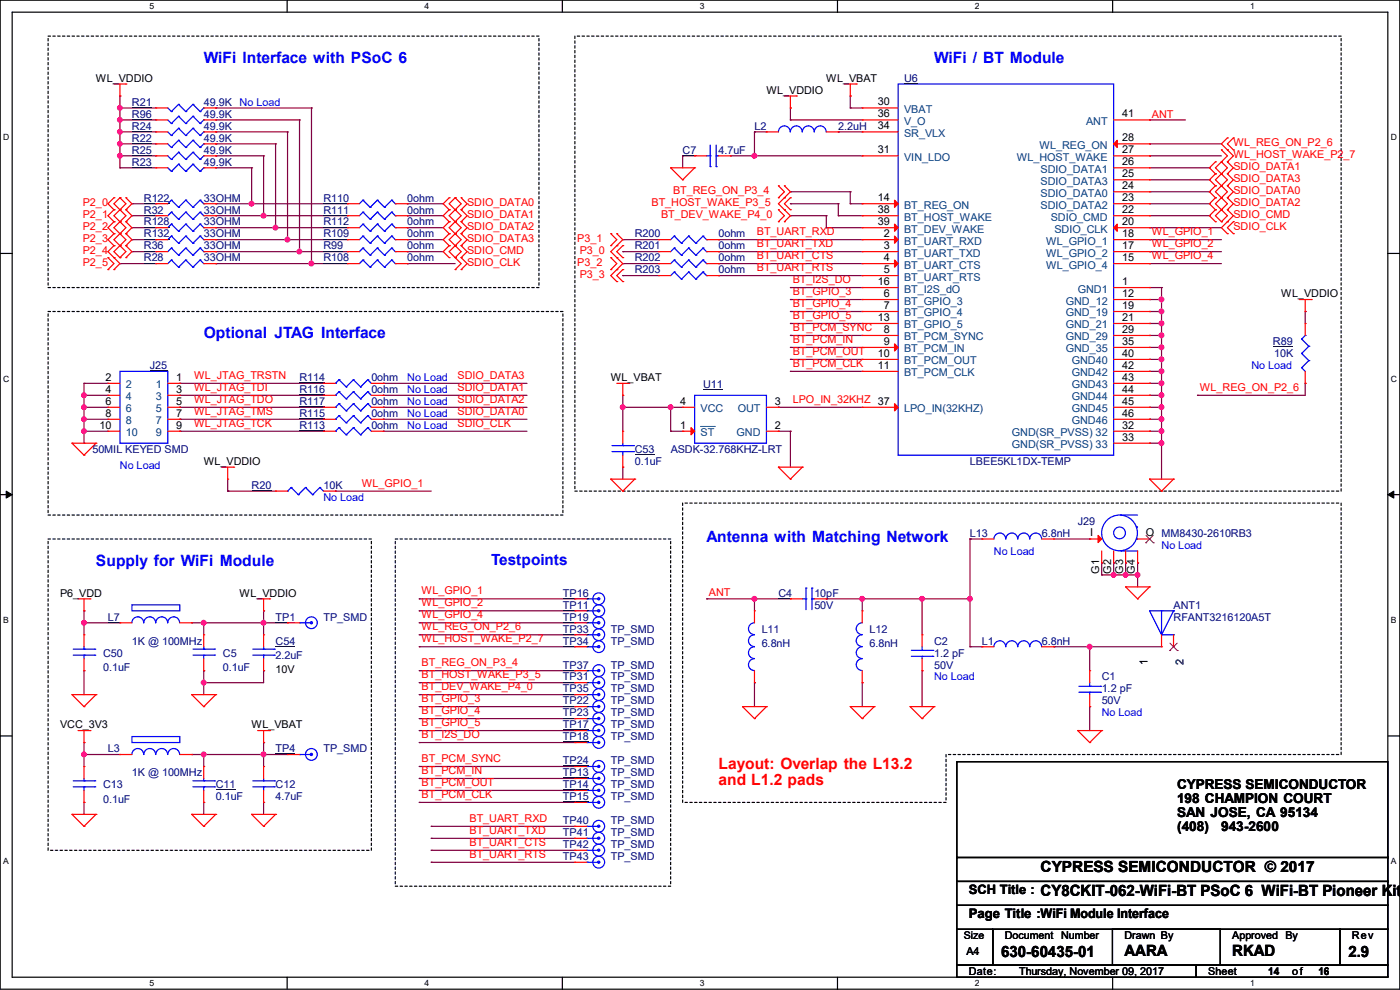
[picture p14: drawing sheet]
<svg xmlns="http://www.w3.org/2000/svg" width="297mm" height="210mm" viewBox="0 0 297 210" stroke-linecap="round" stroke-linejoin="round" font-family="sans-serif">
<defs><g id="words">
<g font-size="3.3" fill="#00f">
<text x="43.2" y="13.3">WiFi Interface with PSoC 6</text>
<text x="198.2" y="13.3">WiFi / BT Module</text>
<text x="43.2" y="71.7">Optional JTAG Interface</text>
<text x="20.4" y="120">Supply for WiFi Module</text>
<text x="104.2" y="119.9">Testpoints</text>
<text x="149.9" y="114.9">Antenna with Matching Network</text>
</g>
<g font-size="3.3" fill="#f00">
<text x="152.4" y="163.2">Layout: Overlap the L13.2</text>
<text x="152.4" y="166.6">and L1.2 pads</text>
</g>
<g font-size="3.3">
<text x="220.8" y="184.9">CYPRESS SEMICONDUCTOR © 2017</text>
<text x="220.8" y="190.1">CY8CKIT-062-WiFi-BT PSoC 6 WiFi-BT Pioneer Kit</text>
<text x="212.4" y="203">630-60435-01</text>
<text x="238.5" y="202.8">AARA</text>
<text x="261.4" y="202.8">RKAD</text>
<text x="286.1" y="203">2.9</text>
</g>
<g font-size="2.9">
<text x="249.7" y="167.3">CYPRESS SEMICONDUCTOR</text>
<text x="249.7" y="170.3">198 CHAMPION COURT</text>
<text x="249.7" y="173.2">SAN JOSE, CA 95134</text>
<text x="249.7" y="176.2">(408)</text>
<text x="259.1" y="176.2">943-2600</text>
</g>
<g font-size="2.8">
<text x="205.5" y="189.6">SCH Title :</text>
<text x="205.5" y="194.7">Page Title :WiFi Module Interface</text>
</g>
<g font-size="2.3">
<text x="20.4" y="17.4">WL_VDDIO</text>
<text x="175.3" y="17.4">WL_VBAT</text>
<text x="162.6" y="19.9">WL_VDDIO</text>
<text x="186.2" y="22.4">30</text>
<text x="186.2" y="27.4">34</text>
<text x="186.2" y="24.9">36</text>
<text x="238" y="30">28</text>
<text x="238" y="24.9">41</text>
<text x="186.2" y="32.5">31</text>
<text x="238" y="32.5">27</text>
<text x="238" y="35.1">26</text>
<text x="238" y="37.6">25</text>
<text x="238" y="40.1">24</text>
<text x="186.2" y="42.7">14</text>
<text x="186.2" y="47.8">39</text>
<text x="186.2" y="45.2">38</text>
<text x="238" y="42.7">23</text>
<text x="238" y="45.2">22</text>
<text x="238" y="47.8">20</text>
<text x="187.5" y="52.8">3</text>
<text x="187.5" y="50.3">2</text>
<text x="238" y="52.8">17</text>
<text x="238" y="50.3">18</text>
<text x="187.5" y="55.4">4</text>
<text x="187.5" y="57.9">5</text>
<text x="238" y="55.4">15</text>
<text x="186.2" y="60.5">16</text>
<text x="187.5" y="63">6</text>
<text x="187.5" y="65.5">7</text>
<text x="238" y="60.5">1</text>
<text x="238" y="63">12</text>
<text x="238" y="65.5">19</text>
<text x="271.8" y="63.1">WL_VDDIO</text>
<text x="186.2" y="68.1">13</text>
<text x="187.5" y="70.6">8</text>
<text x="238" y="70.6">29</text>
<text x="238" y="68.1">21</text>
<text x="186.2" y="75.7">10</text>
<text x="187.5" y="73.2">9</text>
<text x="238" y="75.7">40</text>
<text x="238" y="73.2">35</text>
<text x="22.4" y="80.8">2</text>
<text x="22.4" y="83.3">4</text>
<text x="37.4" y="80.8">1</text>
<text x="37.4" y="83.3">3</text>
<text x="129.6" y="80.9">WL_VBAT</text>
<text x="186.2" y="78.2">11</text>
<text x="238" y="83.3">44</text>
<text x="238" y="80.8">43</text>
<text x="238" y="78.2">42</text>
<text x="22.4" y="85.9">6</text>
<text x="22.4" y="88.4">8</text>
<text x="37.4" y="85.9">5</text>
<text x="37.4" y="88.4">7</text>
<text x="144.3" y="85.9">4</text>
<text x="164.4" y="85.9">3</text>
<text x="238" y="85.9">45</text>
<text x="238" y="88.4">46</text>
<text x="21.1" y="90.9">10</text>
<text x="37.4" y="90.9">9</text>
<text x="144.3" y="90.9">1</text>
<text x="164.4" y="90.9">2</text>
<text x="238" y="90.9">32</text>
<text x="238" y="93.5">33</text>
<text x="43.2" y="98.6">WL_VDDIO</text>
<text x="231.3" y="113.8">I</text>
<text x="243.1" y="113.8">O MM8430-2610RB3</text>
<text x="233.2" y="121.7" transform="rotate(-90 233.2 121.7)">G1</text>
<text x="235.7" y="121.7" transform="rotate(-90 235.7 121.7)">G2</text>
<text x="238.3" y="121.7" transform="rotate(-90 238.3 121.7)">G3</text>
<text x="240.8" y="121.7" transform="rotate(-90 240.8 121.7)">G4</text>
<text x="12.7" y="126.6">P6_VDD</text>
<text x="50.8" y="126.6">WL_VDDIO</text>
<text x="58.5" y="142.8">10V</text>
<text x="251.1" y="141" transform="rotate(-90 251.1 141)">2</text>
<text x="12.7" y="154.5">VCC_3V3</text>
<text x="53.4" y="154.5">WL_VBAT</text>
<text x="205" y="202.5">A4</text>
<text x="213.1" y="199.2">Document</text>
<text x="225.1" y="199.2">Number</text>
<text x="238.5" y="199.2">Drawn By</text>
<text x="261.4" y="199.2">Approved By</text>
<text x="286.8" y="199.2">Rev</text>
<text x="205.5" y="206.8">Date:</text>
<text x="216.2" y="206.8">Thursday, November 09, 2017</text>
<text x="256.3" y="206.8">Sheet</text>
<text x="269" y="206.9">14</text>
<text x="274.1" y="206.8">of</text>
<text x="279.7" y="206.9">16</text>
</g>
<g font-size="2.3" fill="#000080">
<text x="191.8" y="17.4">U6</text>
<text x="28" y="22.4">R21</text>
<text x="43.2" y="22.4">49.9K</text>
<text x="28" y="25">R96</text>
<text x="28" y="27.5">R24</text>
<text x="43.2" y="25">49.9K</text>
<text x="43.2" y="27.5">49.9K</text>
<text x="160.1" y="27.5">L2</text>
<text x="177.8" y="27.5">2.2uH</text>
<text x="28" y="32.6">R25</text>
<text x="28" y="35.1">R23</text>
<text x="28" y="30.1">R22</text>
<text x="43.2" y="32.6">49.9K</text>
<text x="43.2" y="35.1">49.9K</text>
<text x="43.2" y="30.1">49.9K</text>
<text x="144.8" y="32.6">C7</text>
<text x="152.4" y="32.6">4.7uF</text>
<text x="30.5" y="47.8">R128</text>
<text x="30.5" y="45.3">R32</text>
<text x="30.5" y="42.8">R122</text>
<text x="43.2" y="47.8">33OHM</text>
<text x="43.2" y="45.3">33OHM</text>
<text x="43.2" y="42.8">33OHM</text>
<text x="68.6" y="42.8">R110</text>
<text x="68.6" y="45.3">R111</text>
<text x="68.6" y="47.8">R112</text>
<text x="86.4" y="42.8">0ohm</text>
<text x="86.4" y="45.3">0ohm</text>
<text x="86.4" y="47.8">0ohm</text>
<text x="30.5" y="52.9">R36</text>
<text x="30.5" y="50.4">R132</text>
<text x="43.2" y="52.9">33OHM</text>
<text x="43.2" y="50.4">33OHM</text>
<text x="68.6" y="50.4">R109</text>
<text x="68.6" y="52.9">R99</text>
<text x="86.4" y="50.4">0ohm</text>
<text x="86.4" y="52.9">0ohm</text>
<text x="134.7" y="50.4">R200</text>
<text x="134.7" y="52.9">R201</text>
<text x="152.4" y="50.4">0ohm</text>
<text x="152.4" y="52.9">0ohm</text>
<text x="30.5" y="55.5">R28</text>
<text x="43.2" y="55.5">33OHM</text>
<text x="68.6" y="55.5">R108</text>
<text x="86.4" y="55.5">0ohm</text>
<text x="134.7" y="55.5">R202</text>
<text x="134.7" y="58">R203</text>
<text x="152.4" y="55.5">0ohm</text>
<text x="152.4" y="58">0ohm</text>
<text x="270" y="73.2">R89</text>
<text x="270.3" y="75.8">10K</text>
<text x="31.8" y="78.3">J25</text>
<text x="63.5" y="83.4">R116</text>
<text x="63.5" y="80.9">R114</text>
<text x="78.8" y="83.4">0ohm</text>
<text x="78.8" y="80.9">0ohm</text>
<text x="149.1" y="82.4">U11</text>
<text x="63.5" y="85.9">R117</text>
<text x="63.5" y="88.5">R115</text>
<text x="78.8" y="85.9">0ohm</text>
<text x="78.8" y="88.5">0ohm</text>
<text x="63.5" y="91">R113</text>
<text x="78.8" y="91">0ohm</text>
<text x="19.6" y="96.1">50MIL KEYED SMD</text>
<text x="134.7" y="96.1">C53</text>
<text x="134.7" y="98.6">0.1uF</text>
<text x="142.3" y="96.1">ASDK-32.768KHZ-LRT</text>
<text x="205.8" y="98.6">LBEE5KL1DX-TEMP</text>
<text x="53.4" y="103.7">R20</text>
<text x="68.6" y="103.7">10K</text>
<text x="205.8" y="113.9">L13</text>
<text x="221" y="113.9">6.8nH</text>
<text x="228.6" y="111.3">J29</text>
<text x="22.9" y="131.7">L7</text>
<text x="58.5" y="131.7">TP1</text>
<text x="68.6" y="131.7">TP_SMD</text>
<text x="119.4" y="129.1">TP11</text>
<text x="119.4" y="131.7">TP19</text>
<text x="119.4" y="126.6">TP16</text>
<text x="165.1" y="126.6">C4</text>
<text x="172.8" y="126.6">10pF</text>
<text x="172.8" y="129.1">50V</text>
<text x="249" y="129.1">ANT1</text>
<text x="249" y="131.7">RFANT3216120A5T</text>
<text x="28" y="136.7">1K @ 100MHz</text>
<text x="58.5" y="136.7">C54</text>
<text x="119.4" y="134.2">TP33</text>
<text x="119.4" y="136.7">TP34</text>
<text x="129.6" y="134.2">TP_SMD</text>
<text x="129.6" y="136.7">TP_SMD</text>
<text x="161.6" y="134.2">L11</text>
<text x="161.6" y="137.2">6.8nH</text>
<text x="184.4" y="134.2">L12</text>
<text x="184.4" y="137.2">6.8nH</text>
<text x="198.2" y="136.7">C2</text>
<text x="208.3" y="136.7">L1</text>
<text x="221" y="136.7">6.8nH</text>
<text x="21.9" y="139.3">C50</text>
<text x="21.9" y="142.3">0.1uF</text>
<text x="47.3" y="139.3">C5</text>
<text x="47.3" y="142.3">0.1uF</text>
<text x="58.5" y="139.8">2.2uF</text>
<text x="119.4" y="141.8">TP37</text>
<text x="129.6" y="141.8">TP_SMD</text>
<text x="198.2" y="139.3">1.2 pF</text>
<text x="198.2" y="141.8">50V</text>
<text x="119.4" y="149.4">TP22</text>
<text x="119.4" y="144.4">TP31</text>
<text x="119.4" y="146.9">TP35</text>
<text x="129.6" y="149.4">TP_SMD</text>
<text x="129.6" y="144.4">TP_SMD</text>
<text x="129.6" y="146.9">TP_SMD</text>
<text x="233.7" y="144.4">C1</text>
<text x="233.7" y="146.9">1.2 pF</text>
<text x="233.7" y="149.4">50V</text>
<text x="119.4" y="152">TP23</text>
<text x="119.4" y="154.5">TP17</text>
<text x="129.6" y="152">TP_SMD</text>
<text x="129.6" y="154.5">TP_SMD</text>
<text x="22.9" y="159.6">L3</text>
<text x="58.5" y="159.6">TP4</text>
<text x="68.6" y="159.6">TP_SMD</text>
<text x="119.4" y="157.1">TP18</text>
<text x="129.6" y="157.1">TP_SMD</text>
<text x="21.9" y="167.2">C13</text>
<text x="28" y="164.7">1K @ 100MHz</text>
<text x="45.8" y="167.2">C11</text>
<text x="58.5" y="167.2">C12</text>
<text x="119.4" y="162.1">TP24</text>
<text x="119.4" y="164.7">TP13</text>
<text x="119.4" y="167.2">TP14</text>
<text x="129.6" y="162.1">TP_SMD</text>
<text x="129.6" y="164.7">TP_SMD</text>
<text x="129.6" y="167.2">TP_SMD</text>
<text x="21.9" y="170.3">0.1uF</text>
<text x="45.8" y="169.8">0.1uF</text>
<text x="58.5" y="169.8">4.7uF</text>
<text x="119.4" y="169.8">TP15</text>
<text x="129.6" y="169.8">TP_SMD</text>
<text x="119.4" y="174.8">TP40</text>
<text x="119.4" y="177.4">TP41</text>
<text x="119.4" y="179.9">TP42</text>
<text x="129.6" y="174.8">TP_SMD</text>
<text x="129.6" y="177.4">TP_SMD</text>
<text x="129.6" y="179.9">TP_SMD</text>
<text x="119.4" y="182.5">TP43</text>
<text x="129.6" y="182.5">TP_SMD</text>
</g>
<g font-size="2.3" fill="#00f">
<text x="50.8" y="22.4">No Load</text>
<text x="86.4" y="83.4">No Load</text>
<text x="86.4" y="80.9">No Load</text>
<text x="265.5" y="78.3">No Load</text>
<text x="86.4" y="85.9">No Load</text>
<text x="86.4" y="88.5">No Load</text>
<text x="86.4" y="91">No Load</text>
<text x="25.4" y="99.4">No Load</text>
<text x="68.6" y="106.3">No Load</text>
<text x="210.9" y="117.7">No Load</text>
<text x="246.4" y="116.4">No Load</text>
<text x="198.2" y="144.4">No Load</text>
<text x="233.7" y="152">No Load</text>
</g>
<g font-size="2.3" fill="#004080">
<text x="191.8" y="24">VBAT</text>
<text x="191.8" y="29">SR_VLX</text>
<text x="191.8" y="26.5">V_O</text>
<text x="230.4" y="26.5">ANT</text>
<text x="191.8" y="34.1">VIN_LDO</text>
<text x="215.7" y="34.1">WL_HOST_WAKE</text>
<text x="220.5" y="31.6">WL_REG_ON</text>
<text x="220.8" y="36.7">SDIO_DATA1</text>
<text x="220.8" y="39.2">SDIO_DATA3</text>
<text x="220.8" y="41.7">SDIO_DATA0</text>
<text x="191.8" y="44.3">BT_REG_ON</text>
<text x="191.8" y="46.8">BT_HOST_WAKE</text>
<text x="220.8" y="44.3">SDIO_DATA2</text>
<text x="222.9" y="46.8">SDIO_CMD</text>
<text x="191.8" y="51.9">BT_UART_RXD</text>
<text x="191.8" y="49.4">BT_DEV_WAKE</text>
<text x="221.9" y="51.9">WL_GPIO_1</text>
<text x="223.7" y="49.4">SDIO_CLK</text>
<text x="191.8" y="54.4">BT_UART_TXD</text>
<text x="191.8" y="57">BT_UART_CTS</text>
<text x="191.8" y="59.5">BT_UART_RTS</text>
<text x="221.9" y="57">WL_GPIO_4</text>
<text x="221.9" y="54.4">WL_GPIO_2</text>
<text x="191.8" y="64.6">BT_GPIO_3</text>
<text x="191.8" y="62.1">BT_I2S_dO</text>
<text x="226.1" y="64.6">GND_12</text>
<text x="228.6" y="62.1">GND1</text>
<text x="191.8" y="69.7">BT_GPIO_5</text>
<text x="191.8" y="67.1">BT_GPIO_4</text>
<text x="226.1" y="67.1">GND_19</text>
<text x="226.1" y="69.7">GND_21</text>
<text x="191.8" y="72.2">BT_PCM_SYNC</text>
<text x="191.8" y="74.8">BT_PCM_IN</text>
<text x="191.8" y="77.3">BT_PCM_OUT</text>
<text x="226.1" y="72.2">GND_29</text>
<text x="226.1" y="74.8">GND_35</text>
<text x="227.4" y="77.3">GND40</text>
<text x="26.7" y="82.4">2</text>
<text x="33.1" y="82.4">1</text>
<text x="191.8" y="79.8">BT_PCM_CLK</text>
<text x="227.4" y="82.4">GND43</text>
<text x="227.4" y="79.8">GND42</text>
<text x="26.7" y="84.9">4</text>
<text x="26.7" y="87.5">6</text>
<text x="33.1" y="84.9">3</text>
<text x="33.1" y="87.5">5</text>
<text x="148.6" y="87.5">VCC</text>
<text x="156.5" y="87.5">OUT</text>
<text x="191.8" y="87.5">LPO_IN(32KHZ)</text>
<text x="227.4" y="87.5">GND45</text>
<text x="227.4" y="84.9">GND44</text>
<text x="26.7" y="90">8</text>
<text x="26.7" y="92.5">10</text>
<text x="33.1" y="90">7</text>
<text x="33.1" y="92.5">9</text>
<text x="148.6" y="92.5">ST</text>
<text x="156.3" y="92.5">GND</text>
<text x="214.7" y="92.5">GND(SR_PVSS) 32</text>
<text x="214.7" y="95.1">GND(SR_PVSS) 33</text>
<text x="227.4" y="90">GND46</text>
<text x="243.5" y="141" transform="rotate(-90 243.5 141)">1</text>
</g>
<g font-size="2.3" fill="#f00">
<text x="244.4" y="24.9">ANT</text>
<text x="261.7" y="31.1">WL_REG_ON_P2_6</text>
<text x="261.7" y="33.6">WL_HOST_WAKE_P2_7</text>
<text x="142.8" y="41.2">BT_REG_ON_P3_4</text>
<text x="261.7" y="36.2">SDIO_DATA1</text>
<text x="261.7" y="38.7">SDIO_DATA3</text>
<text x="261.7" y="41.2">SDIO_DATA0</text>
<text x="17.6" y="43.8">P2_0</text>
<text x="17.6" y="46.3">P2_1</text>
<text x="99.1" y="46.3">SDIO_DATA1</text>
<text x="99.1" y="43.8">SDIO_DATA0</text>
<text x="138.2" y="43.8">BT_HOST_WAKE_P3_5</text>
<text x="140.3" y="46.3">BT_DEV_WAKE_P4_0</text>
<text x="261.7" y="43.8">SDIO_DATA2</text>
<text x="261.7" y="46.3">SDIO_CMD</text>
<text x="17.6" y="53.9">P2_4</text>
<text x="17.6" y="48.9">P2_2</text>
<text x="17.6" y="51.4">P2_3</text>
<text x="99.1" y="51.4">SDIO_DATA3</text>
<text x="99.1" y="48.9">SDIO_DATA2</text>
<text x="99.1" y="53.9">SDIO_CMD</text>
<text x="122.5" y="51.4">P3_1</text>
<text x="123" y="53.9">P3_0</text>
<text x="160.6" y="49.9">BT_UART_RXD</text>
<text x="160.6" y="52.5">BT_UART_TXD</text>
<text x="244.4" y="49.9">WL_GPIO_1</text>
<text x="244.4" y="52.5">WL_GPIO_2</text>
<text x="261.7" y="48.9">SDIO_CLK</text>
<text x="17.6" y="56.5">P2_5</text>
<text x="99.1" y="56.5">SDIO_CLK</text>
<text x="122.5" y="56.5">P3_2</text>
<text x="123" y="59">P3_3</text>
<text x="160.6" y="55">BT_UART_CTS</text>
<text x="160.6" y="57.5">BT_UART_RTS</text>
<text x="244.4" y="55">WL_GPIO_4</text>
<text x="168.2" y="62.6">BT_GPIO_3</text>
<text x="168.2" y="65.2">BT_GPIO_4</text>
<text x="168.2" y="60.1">BT_I2S_DO</text>
<text x="168.2" y="67.7">BT_GPIO_5</text>
<text x="168.2" y="70.2">BT_PCM_SYNC</text>
<text x="168.2" y="72.8">BT_PCM_IN</text>
<text x="168.2" y="75.3">BT_PCM_OUT</text>
<text x="168.2" y="77.9">BT_PCM_CLK</text>
<text x="41.2" y="80.4">WL_JTAG_TRSTN</text>
<text x="41.2" y="82.9">WL_JTAG_TDI</text>
<text x="97.1" y="80.4">SDIO_DATA3</text>
<text x="97.1" y="82.9">SDIO_DATA1</text>
<text x="254.6" y="82.9">WL_REG_ON_P2_6</text>
<text x="41.2" y="85.5">WL_JTAG_TDO</text>
<text x="41.2" y="88">WL_JTAG_TMS</text>
<text x="97.1" y="85.5">SDIO_DATA2</text>
<text x="97.1" y="88">SDIO_DATA0</text>
<text x="168.2" y="85.5">LPO_IN_32KHZ 37</text>
<text x="41.2" y="90.6">WL_JTAG_TCK</text>
<text x="97.1" y="90.6">SDIO_CLK</text>
<text x="76.8" y="103.3">WL_GPIO_1</text>
<text x="89.5" y="126.1">WL_GPIO_1</text>
<text x="89.5" y="128.7">WL_GPIO_2</text>
<text x="89.5" y="131.2">WL_GPIO_4</text>
<text x="150.4" y="126.5">ANT</text>
<text x="89.5" y="133.7">WL_REG_ON_P2_6</text>
<text x="89.5" y="136.3">WL_HOST_WAKE_P2_7</text>
<text x="89.5" y="141.4">BT_REG_ON_P3_4</text>
<text x="89.5" y="143.9">BT_HOST_WAKE_P3_5</text>
<text x="89.5" y="146.4">BT_DEV_WAKE_P4_0</text>
<text x="89.5" y="149">BT_GPIO_3</text>
<text x="89.5" y="151.5">BT_GPIO_4</text>
<text x="89.5" y="154">BT_GPIO_5</text>
<text x="89.5" y="156.6">BT_I2S_DO</text>
<text x="89.5" y="161.7">BT_PCM_SYNC</text>
<text x="89.5" y="164.2">BT_PCM_IN</text>
<text x="89.5" y="166.7">BT_PCM_OUT</text>
<text x="89.5" y="169.3">BT_PCM_CLK</text>
<text x="99.6" y="174.4">BT_UART_RXD</text>
<text x="99.6" y="176.9">BT_UART_TXD</text>
<text x="99.6" y="179.4">BT_UART_CTS</text>
<text x="99.6" y="182">BT_UART_RTS</text>
</g>
<text font-size="2.2" x="204.5" y="199.2">Size</text>
<g font-size="1.8">
<text x="31.7" y="1.9">5</text>
<text x="90.1" y="1.9">4</text>
<text x="148.5" y="1.9">3</text>
<text x="206.8" y="1.9">2</text>
<text x="265.2" y="1.9">1</text>
<text x=".7" y="29.8">D</text>
<text x="295.1" y="29.8">D</text>
<text x=".7" y="80.9">C</text>
<text x="295.1" y="80.9">C</text>
<text x=".7" y="132.1">B</text>
<text x="295.1" y="132.1">B</text>
<text x=".7" y="183.3">A</text>
<text x="295.1" y="183.3">A</text>
<text x="31.7" y="209.2">5</text>
<text x="90.1" y="209.2">4</text>
<text x="148.5" y="209.2">3</text>
<text x="206.8" y="209.2">2</text>
<text x="265.2" y="209.2">1</text>
</g>
</g></defs>
<path d="M0 0h297v209.8h-297zM2.6 2.6h291.8v204.7h-291.8z" fill="none" stroke="#000" stroke-width=".25"/>
<g fill="#fff">
<path d="M31.7 .3h1v2h-1z"/>
<path d="M31.7 207.6h1v1.9h-1z"/>
</g>
<path d="M60.9 0v2.6M60.9 207.3v2.5" fill="none" stroke="#000" stroke-width=".25"/>
<g fill="#fff">
<path d="M90.1 .3h1v2h-1z"/>
<path d="M90.1 207.6h1v1.9h-1z"/>
</g>
<path d="M119.3 0v2.6M119.3 207.3v2.5" fill="none" stroke="#000" stroke-width=".25"/>
<g fill="#fff">
<path d="M148.5 .3h.9v2h-.9z"/>
<path d="M148.5 207.6h.9v1.9h-.9z"/>
</g>
<path d="M177.7 0v2.6M177.7 207.3v2.5" fill="none" stroke="#000" stroke-width=".25"/>
<g fill="#fff">
<path d="M206.8 .3h1v2h-1z"/>
<path d="M206.8 207.6h1v1.9h-1z"/>
</g>
<path d="M236.1 0v2.6M236.1 207.3v2.5" fill="none" stroke="#000" stroke-width=".25"/>
<g fill="#fff">
<path d="M265.2 .3h1v2h-1z"/>
<path d="M265.2 207.6h1v1.9h-1z"/>
<path d="M.7 28.2h1.2v1.9h-1.2z"/>
<path d="M295.1 28.2h1.2v1.9h-1.2z"/>
<path d="M.7 79.3h1.2v2h-1.2z"/>
<path d="M295.1 79.3h1.2v2h-1.2z"/>
</g>
<path d="M0 53.8h2.6M294.4 53.8h2.6" fill="none" stroke="#000" stroke-width=".25"/>
<g fill="#fff">
<path d="M.7 130.5h1.2v2h-1.2z"/>
<path d="M295.1 130.5h1.1v2h-1.1z"/>
</g>
<path d="M0 104.9h2.6M294.4 104.9h2.6" fill="none" stroke="#000" stroke-width=".25"/>
<path d="M1.3 104.2l1.3 .7-1.3 .8zM294.4 104.9l1.3-.7v1.5z" fill="#000" stroke="#000" stroke-width=".21"/>
<g fill="#fff">
<path d="M.7 181.7h1.2v2h-1.2z"/>
<path d="M295.1 181.7h1.1v2h-1.1z"/>
</g>
<path d="M0 156.1h2.6M294.4 156.1h2.6M203 161.6h91.4v20.3h-91.4zM203 181.9h91.4v5.1h-91.4zM203 187h91.4v5.1h-91.4zM203 197.1h7.6v7.7h-7.6zM203 192.1h91.4v5h-91.4zM210.6 197.1h73.7v7.7h-73.7zM236 197.1h22.9v7.7h-22.9zM284.3 197.1h10.1v7.7h-10.1zM203 204.8h50.8v2.5h-50.8zM253.8 204.8h40.6v2.5h-40.6z" fill="none" stroke="#000" stroke-width=".25"/>
<path d="M10.2 7.7h104.1v53.3h-104.1zM122 7.7h162.5v96.5h-162.5zM10.2 66.1h109.2v43.2h-109.2zM10.2 114.3h68.6v66.1h-68.6zM83.9 114.3h58.4v73.7h-58.4zM144.8 106.7h139.7v53.4h-83.8v10.1h-55.9z" fill="none" stroke="#000" stroke-width=".25" stroke-dasharray=".5 .5"/>
<g fill="none" stroke="#800040" stroke-width=".25">
<path d="M25.4 22.9h.1M25.4 25.4h.1M25.4 30.5h.1M25.4 35.6h.1M25.4 28h.1M25.4 33.1h.1M25.4 20.4h.1M25.4 22.9h7.7M25.4 20.4v15.2M25.4 25.4h7.7M25.4 30.5h7.7M25.4 35.6h7.7"/>
<path d="M25.4 28h7.7M25.4 33.1h7.7M45.8 33.1h.1M45.8 28h.1M45.8 35.6h.1M45.8 30.5h.1M45.8 25.4h.1M45.8 22.9h.1M45.8 22.9h20.3M45.8 25.4h17.7M45.8 30.5h12.7M45.8 35.6h7.6"/>
<path d="M45.8 28h15.2M45.8 33.1h10.1M53.4 35.6h.1M53.4 35.6v7.6M55.9 33.1h.1M55.9 33.1v12.7M58.5 30.5h.1M58.5 30.5v17.8M61 28h.1M61 28v22.8M63.5 25.4h.1M63.5 25.4v28"/>
<path d="M66.1 22.9h.1M66.1 22.9v33M144.8 33.1h.1M144.8 33.1h2.6M144.8 33.1v2.5M155 33.1h.1M155 33.1h27.9M160.1 33.1h.1M160.1 28h.1M160.1 28h2.5M160.1 28v5.1M167.7 25.4h.1"/>
<path d="M167.7 22.9h.1M167.7 25.4h15.2M167.7 22.9v2.5M177.8 28h.1M177.8 28h5.1M180.4 22.9h.1M180.4 20.4h.1M180.4 22.9h2.5M180.4 20.4v2.5M243.9 33.1h.1M243.9 30.5h.1M243.9 25.4h.1"/>
<path d="M243.9 25.4h7.6M243.9 30.5h15.2M243.9 35.6h12.7M243.9 33.1h15.2M243.9 38.1h12.7M256.6 38.1h.1M256.6 35.6h.1M25.4 55.9h.1M25.4 55.9h7.7M28 45.8h.1M28 50.8h.1M28 43.2h.1"/>
<path d="M28 48.3h.1M28 53.4h.1M28 45.8h5.1M28 50.8h5.1M28 48.3h5.1M28 53.4h5.1M28 43.2h5.1M45.8 45.8h.1M45.8 50.8h.1M45.8 48.3h.1M45.8 53.4h.1M45.8 55.9h.1"/>
<path d="M45.8 43.2h.1M45.8 45.8h27.9M45.8 50.8h27.9M45.8 48.3h27.9M45.8 53.4h27.9M45.8 55.9h27.9M45.8 43.2h27.9M53.4 43.2h.1M55.9 45.8h.1M58.5 48.3h.1M61 50.8h.1M63.5 53.4h.1"/>
<path d="M66.1 55.9h.1M86.4 43.2h.1M86.4 45.8h.1M86.4 48.3h.1M86.4 50.8h.1M86.4 53.4h.1M86.4 55.9h.1M86.4 45.8h7.6M86.4 50.8h7.6M86.4 48.3h7.6M86.4 53.4h7.6M86.4 55.9h10.2"/>
<path d="M86.4 43.2h7.6M132.1 58.5h.1M132.1 53.4h.1M132.1 55.9h.1M132.1 50.8h.1M132.1 50.8h7.6M132.1 53.4h7.6M132.1 55.9h7.6M132.1 58.5h7.6M152.4 50.8h.1M152.4 53.4h.1M152.4 55.9h.1"/>
<path d="M152.4 58.5h.1M152.4 50.8h30.5M152.4 53.4h30.5M152.4 55.9h30.5M152.4 58.5h30.5M167.7 40.7h.1M167.7 43.2h.1M167.7 45.8h.1M167.7 45.8h7.6M167.7 43.2h10.1M167.7 40.7h12.7M175.3 45.8h.1"/>
<path d="M175.3 48.3h.1M175.3 48.3h7.6M175.3 45.8v2.5M177.8 43.2h.1M177.8 45.8h.1M177.8 45.8h5.1M177.8 43.2v2.6M180.4 40.7h.1M180.4 43.2h.1M180.4 43.2h2.5M180.4 40.7v2.5M243.9 48.3h.1"/>
<path d="M243.9 50.8h.1M243.9 53.4h.1M243.9 55.9h.1M243.9 45.8h12.7M243.9 50.8h15.2M243.9 48.3h15.2M243.9 53.4h15.2M243.9 55.9h15.2M243.9 43.2h12.7M243.9 40.7h12.7M256.6 45.8h.1M256.6 43.2h.1"/>
<path d="M256.6 40.7h.1M167.7 63.5h.1M167.7 66.1h.1M167.7 68.6h.1M167.7 61h.1M167.7 71.2h.1M167.7 73.7h.1M167.7 76.2h.1M167.7 78.8h.1M167.7 78.8h15.2M167.7 61h15.2M167.7 63.5h15.2"/>
<path d="M167.7 66.1h15.2M167.7 68.6h15.2M167.7 71.2h15.2M167.7 73.7h15.2M167.7 76.2h15.2M243.9 78.8h.1M243.9 61h.1M243.9 63.5h.1M243.9 66.1h.1M243.9 68.6h.1M243.9 71.2h.1M243.9 73.7h.1"/>
<path d="M243.9 76.2h.1M243.9 78.8h2.5M243.9 61h2.5M243.9 63.5h2.5M243.9 66.1h2.5M243.9 68.6h2.5M243.9 71.2h2.5M243.9 73.7h2.5M243.9 76.2h2.5M246.4 78.8h.1M246.4 61h.1M246.4 63.5h.1"/>
<path d="M246.4 66.1h.1M246.4 68.6h.1M246.4 71.2h.1M246.4 73.7h.1M246.4 76.2h.1M246.4 61v40.6M276.9 66.1h.1M276.9 66.1v2.5M17.8 81.3h.1M17.8 83.9h.1M17.8 86.4h.1M17.8 88.9h.1"/>
<path d="M17.8 91.5h.1M17.8 94h.1M17.8 86.4h5.1M17.8 91.5h5.1M17.8 88.9h5.1M17.8 83.9h5.1M17.8 81.3h5.1M17.8 81.3v12.7M38.1 81.3h.1M38.1 83.9h.1M38.1 86.4h.1M38.1 88.9h.1"/>
<path d="M38.1 91.5h.1M38.1 86.4h30.5M38.1 91.5h30.5M38.1 88.9h30.5M38.1 83.9h30.5M38.1 81.3h30.5M81.3 81.3h.1M81.3 83.9h.1M81.3 86.4h.1M81.3 88.9h.1M81.3 91.5h.1M81.3 86.4h30.5"/>
<path d="M81.3 91.5h30.5M81.3 88.9h30.5M81.3 83.9h30.5M81.3 81.3h30.5M132.1 86.4h.1M132.1 99.1h.1M132.1 83.9h.1M132.1 86.4h12.7M132.1 83.9v7.6M132.1 99.1v2.5M142.3 91.5h.1M142.3 86.4h.1"/>
<path d="M142.3 91.5h2.5M142.3 86.4v5.1M165.1 86.4h.1M165.1 91.5h.1M165.1 86.4h17.8M165.1 91.5h2.6M167.7 91.5h.1M167.7 91.5v7.6M243.9 94h.1M243.9 91.5h.1M243.9 88.9h.1M243.9 86.4h.1"/>
<path d="M243.9 83.9h.1M243.9 81.3h.1M243.9 86.4h2.5M243.9 94h2.5M243.9 91.5h2.5M243.9 88.9h2.5M243.9 83.9h2.5M243.9 81.3h2.5M246.4 94h.1M246.4 91.5h.1M246.4 88.9h.1M246.4 86.4h.1"/>
<path d="M246.4 83.9h.1M246.4 81.3h.1M254 83.9h.1M276.9 81.3h.1M276.9 81.3v2.6h-22.9M48.3 104.2h.1M48.3 101.6v2.6M48.3 104.2h10.2M71.2 104.2h.1M71.2 104.2h20.3M205.8 114.3h.1M205.8 114.3h2.5"/>
<path d="M205.8 114.3v22.9M223.6 114.3h7.6M231.2 114.3h.1M233.7 119.4h.1M233.7 119.4v2.6M236.3 119.4h.1M236.3 119.4v2.6M238.8 119.4h.1M238.8 119.4v2.6M241.3 119.4h.1M241.3 119.4v5.1M17.8 129.6h.1"/>
<path d="M17.8 132.1h.1M17.8 129.6v5.1M17.8 132.1h7.6M40.7 132.1h.1M40.7 132.1h20.3M43.2 132.1h.1M43.2 132.1v2.6M55.9 129.6h.1M55.9 132.1h.1M55.9 129.6v5.1M88.9 127h.1M88.9 129.6h.1"/>
<path d="M88.9 132.1h.1M88.9 134.7h.1M88.9 137.2h.1M88.9 127h33.1M88.9 129.6h33.1M88.9 132.1h33.1M88.9 134.7h33.1M88.9 137.2h33.1M149.9 127h.1M149.9 127h17.8M160.1 127h.1M160.1 127v2.6"/>
<path d="M175.3 127h.1M175.3 127h30.5M182.9 127h.1M182.9 127v2.6M195.6 127h.1M195.6 127v7.7M205.8 127h.1M205.8 137.2h.1M205.8 137.2h2.5M223.6 137.2h.1M223.6 137.2h22.8M231.2 137.2h.1"/>
<path d="M231.2 137.2v5.1M233.7 122h.1M233.7 122h7.6M236.3 122h.1M238.8 122h.1M241.3 122h.1M17.8 142.3h.1M17.8 157.5h.1M17.8 142.3v5.1M17.8 157.5v5.1M43.2 142.3h.1M43.2 144.8h.1"/>
<path d="M43.2 142.3v5.1M55.9 157.5h.1M55.9 142.3h.1M55.9 142.3v2.5h-12.7M55.9 157.5v5.1M88.9 142.3h.1M88.9 144.8h.1M88.9 147.4h.1M88.9 149.9h.1M88.9 152.4h.1M88.9 155h.1M88.9 157.5h.1"/>
<path d="M88.9 142.3h33.1M88.9 144.8h33.1M88.9 147.4h33.1M88.9 149.9h33.1M88.9 152.4h33.1M88.9 155h33.1M88.9 157.5h33.1M160.1 144.8h.1M160.1 144.8v5.1M182.9 144.8h.1M182.9 144.8v5.1M195.6 142.3h.1"/>
<path d="M195.6 142.3v7.6M231.2 149.9h.1M231.2 149.9v5.1M17.8 170.2h.1M17.8 160.1h.1M17.8 170.2v2.6M17.8 160.1h7.6M40.7 160.1h.1M40.7 160.1h20.3M43.2 160.1h.1M43.2 170.2h.1M43.2 160.1v2.5"/>
<path d="M43.2 170.2v2.6M55.9 160.1h.1M55.9 170.2h.1M55.9 170.2v2.6M88.9 162.6h.1M88.9 165.1h.1M88.9 167.7h.1M88.9 170.2h.1M88.9 162.6h33.1M88.9 165.1h33.1M88.9 167.7h33.1M88.9 170.2h33.1"/>
<path d="M91.5 175.3h.1M91.5 177.8h.1M91.5 175.3h30.5M91.5 177.8h30.5M91.5 180.4h.1M91.5 182.9h.1M91.5 180.4h30.5M91.5 182.9h30.5"/>
</g>
<g fill="#f0f" stroke="#f0f" stroke-width=".25">
<circle cx="58.4" cy="48.3" r=".49"/>
<circle cx="25.4" cy="22.9" r=".49"/>
<circle cx="25.4" cy="25.4" r=".49"/>
<circle cx="25.4" cy="30.5" r=".49"/>
<circle cx="25.4" cy="28" r=".49"/>
<circle cx="55.9" cy="45.7" r=".49"/>
<circle cx="61" cy="50.8" r=".49"/>
<circle cx="63.5" cy="53.4" r=".49"/>
<circle cx="66.1" cy="55.9" r=".49"/>
<circle cx="53.4" cy="43.2" r=".49"/>
<circle cx="246.4" cy="94" r=".49"/>
<circle cx="246.4" cy="91.5" r=".49"/>
<circle cx="246.4" cy="88.9" r=".49"/>
<circle cx="246.4" cy="86.4" r=".49"/>
<circle cx="246.4" cy="83.8" r=".49"/>
<circle cx="246.4" cy="81.3" r=".49"/>
<circle cx="246.4" cy="78.8" r=".49"/>
<circle cx="246.4" cy="66.1" r=".49"/>
<circle cx="246.4" cy="63.5" r=".49"/>
<circle cx="246.4" cy="68.6" r=".49"/>
<circle cx="246.4" cy="71.1" r=".49"/>
<circle cx="246.4" cy="73.7" r=".49"/>
<circle cx="246.4" cy="76.2" r=".49"/>
<circle cx="142.3" cy="86.4" r=".49"/>
<circle cx="132.1" cy="86.4" r=".49"/>
<circle cx="17.8" cy="83.8" r=".49"/>
<circle cx="17.8" cy="86.4" r=".49"/>
<circle cx="17.8" cy="88.9" r=".49"/>
<circle cx="17.8" cy="91.5" r=".49"/>
<circle cx="25.4" cy="33" r=".49"/>
<circle cx="160" cy="127" r=".49"/>
<circle cx="195.6" cy="127" r=".49"/>
<circle cx="182.9" cy="127" r=".49"/>
<circle cx="160" cy="33" r=".49"/>
<circle cx="43.2" cy="160" r=".49"/>
<circle cx="43.2" cy="144.8" r=".49"/>
<circle cx="43.2" cy="132.1" r=".49"/>
<circle cx="55.9" cy="160" r=".49"/>
<circle cx="17.8" cy="160" r=".49"/>
<circle cx="55.9" cy="132.1" r=".49"/>
<circle cx="17.8" cy="132.1" r=".49"/>
<circle cx="231.2" cy="137.2" r=".49"/>
<circle cx="236.2" cy="121.9" r=".49"/>
<circle cx="241.3" cy="121.9" r=".49"/>
<circle cx="238.8" cy="121.9" r=".49"/>
<circle cx="205.8" cy="127" r=".49"/>
</g>
<g fill="none" stroke="#f00" stroke-width=".25">
<path d="M24.2 17.8h2.5M25.4 17.8v2.6M26.7 17.8h.1M179.1 17.8h2.6M180.4 17.8v2.6M181.7 17.8h.1M25.4 20.4h.1M33.1 33.1h.1M33.1 35.6h.1M33.1 25.4h.1M33.1 28h.1M33.1 30.5h.1"/>
<path d="M33.1 22.9h.1M33.1 35.6h2.5M33.1 33.1h2.5M33.1 25.4h2.5M33.1 22.9h2.5M33.1 30.5h2.5M33.1 28h2.5M43.2 35.6h2.6M43.2 33.1h2.6M43.2 25.4h2.6M43.2 22.9h2.6M43.2 30.5h2.6"/>
<path d="M43.2 28h2.6M45.8 33.1h.1M45.8 35.6h.1M45.8 25.4h.1M45.8 28h.1M45.8 30.5h.1M45.8 22.9h.1M142.3 35.6h.1M142.3 35.6h5.1M142.3 35.6l2.5 2.5M144.8 38.1h.1M147.4 35.6h.1"/>
<path d="M147.4 33.1h.1M147.4 35.6l-2.6 2.5M147.4 33.1h2.5M152.4 33.1h2.6M155 33.1h.1M162.6 28h.1M162.6 28h2.5M165.1 39.4h.1M165.1 39.4l1.3 1.3-1.3 1.3M166.4 39.4h.1M166.4 20.4h2.6M166.4 39.4l1.3 1.3-2.6 2.5 2.6 2.6-1.3 1.2"/>
<path d="M167.7 22.9h.1M167.7 20.4v2.5M169 20.4h.1M175.3 28h2.5M177.8 28h.1M180.4 20.4h.1M182.9 33.1h.1M182.9 22.9h.1M182.9 28h.1M182.9 25.4h.1M182.9 33.1h7.6M182.9 25.4h7.6"/>
<path d="M182.9 22.9h7.6M182.9 28h7.6M236.3 35.6h7.6M236.3 33.1h7.6M236.3 25.4h7.6M236.3 30.5h7.6M236.3 38.1h7.6M243.9 30.5h.1M243.9 33.1h.1M243.9 35.6h.1M243.9 38.1h.1M243.9 25.4h.1"/>
<path d="M257.9 34.3h.1M257.9 36.9h.1M257.9 39.4h.1M257.9 36.9l-1.3 1.2 1.3 1.3M257.9 34.3l-1.3 1.3 1.3 1.3M257.9 39.4l-1.3 1.3 1.3 1.3M259.1 34.3h.1M259.1 31.8h.1M259.1 36.9h.1M259.1 39.4h.1M259.1 31.8l1.3 1.3-2.5 2.5 2.5 2.5-2.5 2.6 2.5 2.5-2.5 2.6 1.2 1.2M259.1 34.3l1.3 1.3-2.5 2.5 2.5 2.6-2.5 2.5 2.5 2.6-1.3 1.2"/>
<path d="M260.4 29.3h.1M260.4 31.8h.1M260.4 34.3h.1M260.4 36.9h.1M260.4 39.4h.1M260.4 29.3l-1.3 1.2 2.6 2.6-1.3 1.2M260.4 39.4l1.3 1.3-1.3 1.3M260.4 34.3l1.3 1.3-1.3 1.3M260.4 36.9l1.3 1.2-1.3 1.3M261.7 31.8h.1M261.7 29.3h.1M261.7 29.3l-1.3 1.2 1.3 1.3"/>
<path d="M22.9 57.2h.1M22.9 54.7h.1M22.9 54.7l1.3 1.2-1.3 1.3M24.2 54.7h.1M24.2 57.2h.1M24.2 52.1h.1M24.2 47h.1M24.2 49.6h.1M24.2 42h.1M24.2 44.5h.1M24.2 52.1l-1.3 1.3 2.5 2.5-1.2 1.3M24.2 47l-1.3 1.3 1.3 1.3"/>
<path d="M24.2 42l-1.3 1.2 1.3 1.3M24.2 44.5l-1.3 1.3 1.3 1.2M24.2 49.6l-1.3 1.2 1.3 1.3M25.4 54.7h.1M25.4 52.1h.1M25.4 49.6h.1M25.4 47h.1M25.4 44.5h.1M25.4 42h.1M25.4 42l1.3 1.2-2.5 2.6 2.5 2.5-2.5 2.5 2.5 2.6-1.3 1.3M25.4 42l-1.2 1.2 2.5 2.6-2.5 2.5 2.5 2.5-2.5 2.6 1.2 1.3M26.7 52.1h.1"/>
<path d="M26.7 54.7h.1M26.7 47h.1M26.7 49.6h.1M26.7 42h.1M26.7 44.5h.1M26.7 52.1l1.3 1.3-1.3 1.3M26.7 47l1.3 1.3-1.3 1.3M26.7 42l1.3 1.2-1.3 1.3M26.7 49.6l1.3 1.2-1.3 1.3M26.7 44.5l1.3 1.3-1.3 1.2M33.1 48.3h.1M33.1 53.4h.1"/>
<path d="M33.1 45.8h.1M33.1 55.9h.1M33.1 50.8h.1M33.1 43.2h.1M33.1 50.8h2.5M33.1 43.2h2.5M33.1 53.4h2.5M33.1 48.3h2.5M33.1 55.9h2.5M33.1 45.8h2.5M43.2 50.8h2.6M43.2 43.2h2.6"/>
<path d="M43.2 53.4h2.6M43.2 48.3h2.6M43.2 55.9h2.6M43.2 45.8h2.6M45.8 48.3h.1M45.8 53.4h.1M45.8 45.8h.1M45.8 55.9h.1M45.8 50.8h.1M45.8 43.2h.1M73.7 43.2h.1M73.7 45.8h.1"/>
<path d="M73.7 48.3h.1M73.7 50.8h.1M73.7 53.4h.1M73.7 55.9h.1M73.7 50.8h2.5M73.7 43.2h2.5M73.7 53.4h2.5M73.7 48.3h2.5M73.7 55.9h2.5M73.7 45.8h2.5M83.9 50.8h2.5M83.9 43.2h2.5"/>
<path d="M83.9 53.4h2.5M83.9 48.3h2.5M83.9 55.9h2.5M83.9 45.8h2.5M86.4 43.2h.1M86.4 45.8h.1M86.4 48.3h.1M86.4 50.8h.1M86.4 53.4h.1M86.4 55.9h.1M95.3 44.5h.1M95.3 47h.1"/>
<path d="M95.3 49.6h.1M95.3 52.1h.1M95.3 42h.1M95.3 54.7h.1M95.3 44.5l-1.3 1.3 1.3 1.2M95.3 49.6l-1.3 1.2 1.3 1.3M95.3 42l-1.3 1.2 1.3 1.3M95.3 47l-1.3 1.3 1.3 1.3M95.3 52.1l-1.3 1.3 1.3 1.3M96.6 47h.1M96.6 44.5h.1M96.6 52.1h.1"/>
<path d="M96.6 49.6h.1M96.6 42h.1M96.6 54.7h.1M96.6 57.2h.1M96.6 42l1.2 1.2-2.5 2.6 2.5 2.5-2.5 2.5 2.5 2.6-1.2 1.3M96.6 42l-1.3 1.2 2.5 2.6-2.5 2.5 2.5 2.5-2.5 2.6 2.5 2.5-1.2 1.3M97.8 44.5h.1M97.8 47h.1M97.8 49.6h.1M97.8 52.1h.1M97.8 42h.1M97.8 54.7h.1"/>
<path d="M97.8 57.2h.1M97.8 49.6l1.3 1.2-1.3 1.3M97.8 44.5l1.3 1.3-1.3 1.2M97.8 54.7l1.3 1.2-1.3 1.3M97.8 47l1.3 1.3-1.3 1.3M97.8 42l1.3 1.2-1.3 1.3M97.8 52.1l1.3 1.3-1.3 1.3M129.6 52.1h.1M129.6 49.6h.1M129.6 57.2h.1M129.6 54.7h.1M129.6 49.6l1.3 1.2-1.3 1.3"/>
<path d="M129.6 54.7l1.3 1.2-1.3 1.3M130.9 49.6h.1M130.9 52.1h.1M130.9 54.7h.1M130.9 57.2h.1M130.9 59.7h.1M130.9 49.6l1.2 1.2-2.5 2.6 2.5 2.5-2.5 2.6 1.3 1.2M132.1 54.7h.1M132.1 52.1h.1M132.1 59.7h.1M132.1 57.2h.1M132.1 52.1l-1.2 1.3 1.2 1.3"/>
<path d="M132.1 57.2l-1.2 1.3 1.2 1.2M139.7 50.8h.1M139.7 53.4h.1M139.7 55.9h.1M139.7 58.5h.1M139.7 50.8h2.6M139.7 53.4h2.6M139.7 55.9h2.6M139.7 58.5h2.6M149.9 50.8h2.5M149.9 53.4h2.5M149.9 55.9h2.5"/>
<path d="M149.9 58.5h2.5M152.4 50.8h.1M152.4 53.4h.1M152.4 55.9h.1M152.4 58.5h.1M165.1 42h.1M165.1 47h.1M165.1 44.5h.1M165.1 44.5l1.3 1.3-1.3 1.2M166.4 42h.1M166.4 44.5h.1M166.4 47h.1"/>
<path d="M167.7 44.5h.1M167.7 42h.1M167.7 42l-1.3 1.2 1.3 1.3M182.9 53.4h.1M182.9 50.8h.1M182.9 55.9h.1M182.9 58.5h.1M182.9 43.2h.1M182.9 48.3h.1M182.9 45.8h.1M182.9 50.8h7.6M182.9 43.2h7.6"/>
<path d="M182.9 53.4h7.6M182.9 48.3h7.6M182.9 55.9h7.6M182.9 58.5h7.6M182.9 45.8h7.6M236.3 50.8h7.6M236.3 43.2h7.6M236.3 53.4h7.6M236.3 48.3h7.6M236.3 55.9h7.6M236.3 45.8h7.6M236.3 40.7h7.6"/>
<path d="M243.9 40.7h.1M243.9 43.2h.1M243.9 45.8h.1M243.9 55.9h.1M243.9 53.4h.1M243.9 50.8h.1M243.9 48.3h.1M257.9 42h.1M257.9 44.5h.1M257.9 47h.1M257.9 44.5l-1.3 1.3 1.3 1.2M257.9 42l-1.3 1.2 1.3 1.3"/>
<path d="M259.1 42h.1M259.1 44.5h.1M259.1 47h.1M260.4 47h.1M260.4 49.6h.1M260.4 42h.1M260.4 44.5h.1M260.4 44.5l1.3 1.3-2.6 2.5 1.3 1.3M260.4 42l1.3 1.2-1.3 1.3M261.7 49.6h.1M261.7 47h.1M261.7 47l-1.3 1.3 1.3 1.3"/>
<path d="M182.9 71.2h.1M182.9 73.7h.1M182.9 76.2h.1M182.9 78.8h.1M182.9 68.6h.1M182.9 63.5h.1M182.9 66.1h.1M182.9 61h.1M182.9 63.5h7.6M182.9 61h7.6M182.9 71.2h7.6M182.9 73.7h7.6"/>
<path d="M182.9 76.2h7.6M182.9 78.8h7.6M182.9 68.6h7.6M182.9 66.1h7.6M236.3 63.5h7.6M236.3 61h7.6M236.3 71.2h7.6M236.3 73.7h7.6M236.3 76.2h7.6M236.3 78.8h7.6M236.3 68.6h7.6M236.3 66.1h7.6"/>
<path d="M243.9 61h.1M243.9 71.2h.1M243.9 63.5h.1M243.9 66.1h.1M243.9 68.6h.1M243.9 78.8h.1M243.9 76.2h.1M243.9 73.7h.1M275.6 63.5h2.6M276.9 66.1h.1M276.9 68.6h.1M276.9 63.5v2.6"/>
<path d="M276.9 68.6v2.6M276.9 78.8v2.5M278.2 63.5h.1M15.3 94h.1M15.3 94h5.1M15.3 94l2.5 2.6M17.8 96.6h.1M20.4 94h.1M20.4 94l-2.6 2.6M22.9 81.3h.1M22.9 83.9h.1M22.9 86.4h.1"/>
<path d="M22.9 88.9h.1M22.9 91.5h.1M22.9 81.3h2.5M22.9 83.9h2.5M22.9 86.4h2.5M22.9 88.9h2.5M22.9 91.5h2.5M35.6 81.3h2.5M35.6 83.9h2.5M35.6 86.4h2.5M35.6 88.9h2.5M35.6 91.5h2.5"/>
<path d="M38.1 81.3h.1M38.1 83.9h.1M38.1 86.4h.1M38.1 88.9h.1M38.1 91.5h.1M47 99.1h2.6M48.3 99.1v2.5M49.6 99.1h.1M68.6 83.9h.1M68.6 86.4h.1M68.6 88.9h.1M68.6 91.5h.1"/>
<path d="M68.6 81.3h.1M68.6 81.3h2.6M68.6 83.9h2.6M68.6 86.4h2.6M68.6 88.9h2.6M68.6 91.5h2.6M78.8 81.3h2.5M78.8 83.9h2.5M78.8 86.4h2.5M78.8 88.9h2.5M78.8 91.5h2.5M81.3 83.9h.1"/>
<path d="M81.3 86.4h.1M81.3 88.9h.1M81.3 91.5h.1M81.3 81.3h.1M130.9 81.3h2.5M132.1 83.9h.1M132.1 91.5h.1M132.1 99.1h.1M132.1 81.3v2.6M132.1 91.5v2.5M132.1 96.6v2.5M133.4 81.3h.1"/>
<path d="M144.8 91.5h.1M144.8 86.4h.1M144.8 86.4h2.6M144.8 91.5h2.6M162.6 86.4h2.5M162.6 91.5h2.5M165.1 99.1h.1M165.1 91.5h.1M165.1 86.4h.1M165.1 99.1h5.1M165.1 99.1l2.6 2.5M170.2 99.1h.1"/>
<path d="M170.2 99.1l-2.5 2.5M182.9 86.4h.1M182.9 86.4h7.6M236.3 81.3h7.6M236.3 94h7.6M236.3 83.9h7.6M236.3 86.4h7.6M236.3 88.9h7.6M236.3 91.5h7.6M243.9 91.5h.1M243.9 86.4h.1M243.9 88.9h.1"/>
<path d="M243.9 94h.1M243.9 83.9h.1M243.9 81.3h.1M276.9 81.3h.1M48.3 101.6h.1M58.5 104.2h.1M58.5 104.2h2.5M68.6 104.2h2.6M71.2 104.2h.1M129.6 101.6h.1M129.6 101.6h5.1M129.6 101.6l2.5 2.6"/>
<path d="M132.1 104.2h.1M134.7 101.6h.1M134.7 101.6l-2.6 2.6M167.7 101.6h.1M208.3 114.3h.1M208.3 114.3h2.6M221 114.3h2.6M223.6 114.3h.1M231.2 114.3h.1M231.2 114.3h2.5M233.7 119.4h.1M233.7 116.9v2.5"/>
<path d="M236.3 119.4h.1M236.3 116.9v2.5M238.8 119.4h.1M238.8 116.9v2.5M241.3 119.4h.1M241.3 114.3h2.6M241.3 116.9v2.5M243.9 101.6h.1M243.9 114.3h.1M243.9 101.6h5.1M243.9 101.6l2.5 2.6M246.4 104.2h.1"/>
<path d="M249 101.6h.1M249 101.6l-2.6 2.6M16.6 127h2.5M17.8 129.6h.1M17.8 134.7h.1M17.8 127v2.6M17.8 134.7v2.5M17.8 139.7v2.6M19.1 127h.1M25.4 132.1h.1M25.4 132.1h2.6M38.1 132.1h2.6"/>
<path d="M40.7 132.1h.1M43.2 134.7h.1M43.2 134.7v2.5M43.2 139.7v2.6M54.7 127h2.5M55.9 129.6h.1M55.9 134.7h.1M55.9 127v2.6M55.9 134.7v2.5M55.9 139.7v2.6M57.2 127h.1M61 132.1h.1"/>
<path d="M61 132.1h2.5M122 134.7h.1M122 129.6h.1M122 132.1h.1M122 137.2h.1M122 127h.1M122 127h2.5M122 132.1h2.5M122 134.7h2.5M122 129.6h2.5M122 137.2h2.5M160.1 129.6h.1"/>
<path d="M160.1 129.6v2.5M167.7 127h.1M167.7 127h2.5M172.8 127h2.5M175.3 127h.1M182.9 129.6h.1M182.9 129.6v2.5M195.6 134.7h.1M195.6 134.7v2.5M195.6 139.7v2.6M208.3 137.2h.1M208.3 137.2h2.6"/>
<path d="M221 137.2h2.6M223.6 137.2h.1M238.8 124.5h.1M238.8 124.5h5.1M238.8 124.5l2.5 2.5M241.3 127h.1M243.9 124.5h.1M243.9 124.5l-2.6 2.5M246.4 137.2h.1M246.4 134.7v2.5M249 137.2h.1M249 134.7v2.5"/>
<path d="M15.3 147.4h.1M15.3 147.4h5.1M15.3 147.4l2.5 2.5M16.6 155h2.5M17.8 149.9h.1M17.8 157.5h.1M17.8 142.3h.1M17.8 155v2.5M19.1 155h.1M20.4 147.4h.1M20.4 147.4l-2.6 2.5M40.7 147.4h.1"/>
<path d="M40.7 147.4h5.1M40.7 147.4l2.5 2.5M43.2 149.9h.1M43.2 142.3h.1M45.8 147.4h.1M45.8 147.4l-2.6 2.5M54.7 155h2.5M55.9 157.5h.1M55.9 142.3h.1M55.9 155v2.5M57.2 155h.1M122 149.9h.1"/>
<path d="M122 152.4h.1M122 155h.1M122 157.5h.1M122 142.3h.1M122 144.8h.1M122 147.4h.1M122 149.9h2.5M122 147.4h2.5M122 155h2.5M122 152.4h2.5M122 157.5h2.5M122 142.3h2.5"/>
<path d="M122 144.8h2.5M157.5 149.9h.1M157.5 149.9h5.1M157.5 149.9l2.6 2.5M160.1 152.4h.1M160.1 144.8h.1M160.1 142.3v2.5M162.6 149.9h.1M162.6 149.9l-2.5 2.5M180.4 149.9h.1M180.4 149.9h5.1M180.4 149.9l2.5 2.5"/>
<path d="M182.9 152.4h.1M182.9 144.8h.1M182.9 142.3v2.5M185.5 149.9h.1M185.5 149.9l-2.6 2.5M193.1 149.9h.1M193.1 149.9h5.1M193.1 149.9l2.5 2.5M195.6 152.4h.1M195.6 142.3h.1M198.2 149.9h.1M198.2 149.9l-2.6 2.5"/>
<path d="M228.6 155h.1M228.6 155h5.1M228.6 155l2.6 2.5M231.2 157.5h.1M231.2 149.9h.1M231.2 142.3h.1M231.2 142.3v2.5M231.2 147.4v2.5M233.7 155h.1M233.7 155l-2.5 2.5M15.3 172.8h.1M15.3 172.8h5.1"/>
<path d="M15.3 172.8l2.5 2.5M17.8 175.3h.1M17.8 162.6h.1M17.8 170.2h.1M17.8 162.6v2.5M17.8 167.7v2.5M20.4 172.8h.1M20.4 172.8l-2.6 2.5M25.4 160.1h.1M25.4 160.1h2.6M38.1 160.1h2.6M40.7 172.8h.1"/>
<path d="M40.7 160.1h.1M40.7 172.8h5.1M40.7 172.8l2.5 2.5M43.2 175.3h.1M43.2 162.6h.1M43.2 170.2h.1M43.2 162.6v2.5M43.2 167.7v2.5M45.8 172.8h.1M45.8 172.8l-2.6 2.5M53.4 172.8h.1M53.4 172.8h5.1"/>
<path d="M53.4 172.8l2.5 2.5M55.9 175.3h.1M55.9 162.6h.1M55.9 170.2h.1M55.9 162.6v2.5M55.9 167.7v2.5M58.5 172.8h.1M58.5 172.8l-2.6 2.5M61 160.1h.1M61 160.1h2.5M122 175.3h.1M122 162.6h.1"/>
<path d="M122 177.8h.1M122 165.1h.1M122 167.7h.1M122 170.2h.1M122 175.3h2.5M122 162.6h2.5M122 177.8h2.5M122 165.1h2.5M122 167.7h2.5M122 170.2h2.5M122 182.9h.1M122 180.4h.1"/>
<path d="M122 182.9h2.5M122 180.4h2.5"/>
</g>
<g fill="none" stroke="#00f" stroke-width=".25">
<path d="M190.5 17.8h45.8v78.8h-45.8zM35.6 33.1l.8 .7M35.6 35.6l.8 .8M35.6 25.4l.8 .8M35.6 28l.8 .7M35.6 30.5l.8 .8M35.6 22.9l.8 .8M36.4 33.8h.1M36.4 36.4h.1M36.4 26.2h.1M36.4 28.7h.1M36.4 31.3h.1"/>
<path d="M36.4 23.7h.1M37.9 32.3h.1M37.9 34.8h.1M37.9 24.7h.1M37.9 27.2h.1M37.9 29.8h.1M37.9 22.1h.1M37.9 32.3l-1.5 1.5M37.9 32.3l1.5 1.5M37.9 34.8l-1.5 1.6M37.9 34.8l1.5 1.6M37.9 24.7l-1.5 1.5"/>
<path d="M37.9 24.7l1.5 1.5M37.9 27.2l-1.5 1.5M37.9 27.2l1.5 1.5M37.9 29.8l-1.5 1.5M37.9 29.8l1.5 1.5M37.9 22.1l-1.5 1.6M37.9 22.1l1.5 1.6M39.4 33.8h.1M39.4 36.4h.1M39.4 26.2h.1M39.4 28.7h.1M39.4 31.3h.1"/>
<path d="M39.4 23.7h.1M40.9 32.3h.1M40.9 34.8h.1M40.9 24.7h.1M40.9 27.2h.1M40.9 29.8h.1M40.9 22.1h.1M40.9 32.3l-1.5 1.5M40.9 32.3l1.6 1.5M40.9 34.8l-1.5 1.6M40.9 34.8l1.6 1.6M40.9 24.7l-1.5 1.5"/>
<path d="M40.9 24.7l1.6 1.5M40.9 27.2l-1.5 1.5M40.9 27.2l1.6 1.5M40.9 29.8l-1.5 1.5M40.9 29.8l1.6 1.5M40.9 22.1l-1.5 1.6M40.9 22.1l1.6 1.6M42.5 33.8h.1M42.5 36.4h.1M42.5 26.2h.1M42.5 28.7h.1M42.5 31.3h.1"/>
<path d="M42.5 23.7h.1M43.2 33.1h.1M43.2 35.6h.1M43.2 25.4h.1M43.2 28h.1M43.2 30.5h.1M43.2 22.9h.1M43.2 33.1l-.7 .7M43.2 35.6l-.7 .8M43.2 25.4l-.7 .8M43.2 28l-.7 .7M43.2 30.5l-.7 .8"/>
<path d="M43.2 22.9l-.7 .8M149.9 33.1h.8M150.7 35.3h.1M150.7 33.1h.1M150.7 30.8v4.5M151.9 33.1h.1M151.9 35.3h.1M151.9 33.1h.5M151.9 30.8v4.5M167.6 28a1.25 1.25 0 0 0-1.2-1.3 1.25 1.25 0 0 0-1.3 1.3M175.3 28a1.25 1.25 0 0 0-1.3-1.3 1.25 1.25 0 0 0-1.2 1.3 1.29 1.29 0 0 0-1.3-1.3 1.29 1.29 0 0 0-1.3 1.3 1.25 1.25 0 0 0-1.3-1.3 1.25 1.25 0 0 0-1.2 1.3M36.4 47.5h.1"/>
<path d="M36.4 52.6h.1M36.4 45h.1M36.4 55.2h.1M36.4 50.1h.1M36.4 42.5h.1M36.4 47.5l-.8 .8M36.4 47.5l1.5 1.6M36.4 42.5l-.8 .7M36.4 52.6l-.8 .8M36.4 52.6l1.5 1.5M36.4 45l-.8 .8M36.4 45l1.5 1.5"/>
<path d="M36.4 55.2l-.8 .7M36.4 55.2l1.5 1.5M36.4 50.1l-.8 .7M36.4 50.1l1.5 1.5M36.4 42.5l1.5 1.5M37.9 49.1h.1M37.9 54.1h.1M37.9 46.5h.1M37.9 56.7h.1M37.9 51.6h.1M37.9 44h.1M39.4 47.5h.1"/>
<path d="M39.4 52.6h.1M39.4 45h.1M39.4 55.2h.1M39.4 50.1h.1M39.4 42.5h.1M39.4 47.5l-1.5 1.6M39.4 47.5l1.5 1.6M39.4 52.6l-1.5 1.5M39.4 52.6l1.5 1.5M39.4 45l-1.5 1.5M39.4 45l1.5 1.5M39.4 55.2l-1.5 1.5"/>
<path d="M39.4 55.2l1.5 1.5M39.4 50.1l-1.5 1.5M39.4 50.1l1.5 1.5M39.4 42.5l-1.5 1.5M39.4 42.5l1.5 1.5M40.9 49.1h.1M40.9 54.1h.1M40.9 46.5h.1M40.9 56.7h.1M40.9 51.6h.1M40.9 44h.1M42.5 47.5h.1"/>
<path d="M42.5 52.6h.1M42.5 45h.1M42.5 55.2h.1M42.5 50.1h.1M42.5 42.5h.1M42.5 47.5l-1.6 1.6M42.5 47.5l.7 .8M42.5 52.6l-1.6 1.5M42.5 52.6l.7 .8M42.5 45l-1.6 1.5M42.5 45l.7 .8M42.5 55.2l-1.6 1.5"/>
<path d="M42.5 55.2l.7 .7M42.5 50.1l-1.6 1.5M42.5 50.1l.7 .7M42.5 42.5l-1.6 1.5M42.5 42.5l.7 .7M43.2 48.3h.1M43.2 53.4h.1M43.2 45.8h.1M43.2 55.9h.1M43.2 50.8h.1M43.2 43.2h.1M77 42.5h.1"/>
<path d="M77 45h.1M77 47.5h.1M77 50.1h.1M77 52.6h.1M77 55.2h.1M77 42.5l-.8 .7M77 42.5l1.5 1.5M77 45l-.8 .8M77 45l1.5 1.5M77 47.5l-.8 .8M77 47.5l1.5 1.6M77 50.1l-.8 .7"/>
<path d="M77 50.1l1.5 1.5M77 52.6l-.8 .8M77 52.6l1.5 1.5M77 55.2l-.8 .7M77 55.2l1.5 1.5M78.5 44h.1M78.5 46.5h.1M78.5 49.1h.1M78.5 51.6h.1M78.5 54.1h.1M78.5 56.7h.1M80.1 42.5h.1"/>
<path d="M80.1 45h.1M80.1 47.5h.1M80.1 50.1h.1M80.1 52.6h.1M80.1 55.2h.1M80.1 42.5l-1.6 1.5M80.1 42.5l1.5 1.5M80.1 45l-1.6 1.5M80.1 45l1.5 1.5M80.1 47.5l-1.6 1.6M80.1 47.5l1.5 1.6M80.1 50.1l-1.6 1.5"/>
<path d="M80.1 50.1l1.5 1.5M80.1 52.6l-1.6 1.5M80.1 52.6l1.5 1.5M80.1 55.2l-1.6 1.5M80.1 55.2l1.5 1.5M81.6 44h.1M81.6 46.5h.1M81.6 49.1h.1M81.6 51.6h.1M81.6 54.1h.1M81.6 56.7h.1M83.1 42.5h.1"/>
<path d="M83.1 45h.1M83.1 47.5h.1M83.1 50.1h.1M83.1 52.6h.1M83.1 55.2h.1M83.1 42.5l-1.5 1.5M83.1 42.5l.8 .7M83.1 45l-1.5 1.5M83.1 45l.8 .8M83.1 47.5l-1.5 1.6M83.1 47.5l.8 .8M83.1 50.1l-1.5 1.5"/>
<path d="M83.1 50.1l.8 .7M83.1 52.6l-1.5 1.5M83.1 52.6l.8 .8M83.1 55.2l-1.5 1.5M83.1 55.2l.8 .7M83.9 43.2h.1M83.9 45.8h.1M83.9 48.3h.1M83.9 50.8h.1M83.9 53.4h.1M83.9 55.9h.1M143 50.1h.1"/>
<path d="M143 52.6h.1M143 55.2h.1M143 57.7h.1M143 50.1l-.7 .7M143 50.1l1.6 1.5M143 52.6l-.7 .8M143 52.6l1.6 1.5M143 55.2l-.7 .7M143 55.2l1.6 1.5M143 57.7l-.7 .8M143 57.7l1.6 1.5M144.6 51.6h.1"/>
<path d="M144.6 54.1h.1M144.6 56.7h.1M144.6 59.2h.1M146.1 50.1h.1M146.1 52.6h.1M146.1 55.2h.1M146.1 57.7h.1M146.1 50.1l-1.5 1.5M146.1 50.1l1.5 1.5M146.1 52.6l-1.5 1.5M146.1 52.6l1.5 1.5M146.1 55.2l-1.5 1.5"/>
<path d="M146.1 55.2l1.5 1.5M146.1 57.7l-1.5 1.5M146.1 57.7l1.5 1.5M147.6 51.6h.1M147.6 54.1h.1M147.6 56.7h.1M147.6 59.2h.1M149.1 50.1h.1M149.1 52.6h.1M149.1 55.2h.1M149.1 57.7h.1M149.1 50.1l-1.5 1.5"/>
<path d="M149.1 50.1l.8 .7M149.1 52.6l-1.5 1.5M149.1 52.6l.8 .8M149.1 55.2l-1.5 1.5M149.1 55.2l.8 .7M149.1 57.7l-1.5 1.5M149.1 57.7l.8 .8M149.9 50.8h.1M149.9 53.4h.1M149.9 55.9h.1M149.9 58.5h.1M25.4 78.8h10.2v15.2h-10.2z"/>
<path d="M276.1 78h.1M276.1 75h.1M276.1 71.9h.1M276.1 78l.8 .8M276.1 75l1.6 1.5M276.1 71.9l1.6 1.5M276.9 71.2h.1M276.9 71.2l-.8 .7M277.7 76.5h.1M277.7 73.4h.1M277.7 76.5l-1.6 1.5M277.7 73.4l-1.6 1.6"/>
<path d="M71.2 83.9h.1M71.2 86.4h.1M71.2 88.9h.1M71.2 91.5h.1M71.2 81.3h.1M71.9 83.1h.1M71.9 85.6h.1M71.9 88.2h.1M71.9 90.7h.1M71.9 80.6h.1M71.9 83.1l1.5 1.5M71.9 83.1l-.7 .8"/>
<path d="M71.9 85.6l1.5 1.6M71.9 85.6l-.7 .8M71.9 88.2l1.5 1.5M71.9 88.2l-.7 .7M71.9 90.7l1.5 1.5M71.9 90.7l-.7 .8M71.9 80.6l1.5 1.5M71.9 80.6l-.7 .7M73.4 84.6h.1M73.4 87.2h.1M73.4 89.7h.1M73.4 92.2h.1"/>
<path d="M73.4 82.1h.1M75 83.1h.1M75 85.6h.1M75 88.2h.1M75 90.7h.1M75 80.6h.1M75 83.1l1.5 1.5M75 83.1l-1.6 1.5M75 85.6l1.5 1.6M75 85.6l-1.6 1.6M75 88.2l1.5 1.5M75 88.2l-1.6 1.5"/>
<path d="M75 90.7l1.5 1.5M75 90.7l-1.6 1.5M75 80.6l1.5 1.5M75 80.6l-1.6 1.5M76.5 84.6h.1M76.5 87.2h.1M76.5 89.7h.1M76.5 92.2h.1M76.5 82.1h.1M78 83.1h.1M78 85.6h.1M78 88.2h.1"/>
<path d="M78 90.7h.1M78 80.6h.1M78 83.1l.8 .8M78 83.1l-1.5 1.5M78 85.6l.8 .8M78 85.6l-1.5 1.6M78 88.2l.8 .7M78 88.2l-1.5 1.5M78 90.7l.8 .8M78 90.7l-1.5 1.5M78 80.6l.8 .7M78 80.6l-1.5 1.5"/>
<path d="M129.8 95.8h4.6M129.8 94.5h4.6M132.1 94.5h.1M132.1 95.8h.1M132.1 94v.5M132.1 95.8v.8M134.4 95.8h.1M134.4 94.5h.1M147.4 83.9h15.2v10.1h-15.2zM61 104.2h.1M61.8 103.4h.1M61.8 103.4l1.5 1.5"/>
<path d="M61.8 103.4l-.8 .8M63.3 104.9h.1M64.8 103.4h.1M64.8 103.4l1.5 1.5M64.8 103.4l-1.5 1.5M66.3 104.9h.1M67.9 103.4h.1M67.9 103.4l.7 .8M67.9 103.4l-1.6 1.5M210.9 114.3a1.25 1.25 0 0 1 1.2-1.2 1.25 1.25 0 0 1 1.3 1.2M213.4 114.3a1.27 1.27 0 0 1 1.3-1.2 1.27 1.27 0 0 1 1.2 1.2 1.27 1.27 0 0 1 1.3-1.2 1.27 1.27 0 0 1 1.3 1.2 1.25 1.25 0 0 1 1.2-1.2 1.25 1.25 0 0 1 1.3 1.2M237.8 116.9h.1"/>
<path d="M237.8 109.3h.1M237.8 116.9h3.5M237.8 109.3h3.5M241.1 111.8h.1M241.1 114.3h.1M241.1 111.8h.2M241.1 114.3h.2M15.5 139h4.6M15.5 137.7h4.6M17.8 137.7h.1M17.8 139h.1M17.8 137.2v.5"/>
<path d="M17.8 139v.7M20.1 139h.1M20.1 137.7h.1M28 132.1a1.25 1.25 0 0 1 1.2-1.2 1.25 1.25 0 0 1 1.3 1.2 1.29 1.29 0 0 1 1.3-1.2 1.29 1.29 0 0 1 1.3 1.2 1.25 1.25 0 0 1 1.2-1.2 1.25 1.25 0 0 1 1.3 1.2M28 128.3h10.1v1.3h-10.1zM35.6 132.1a1.25 1.25 0 0 1 1.3-1.2 1.25 1.25 0 0 1 1.2 1.2M40.9 139h4.6M40.9 137.7h4.6M43.2 137.7h.1M43.2 139h.1M43.2 137.2v.5M43.2 139v.7"/>
<path d="M45.5 139h.1M45.5 137.7h.1M53.6 139h4.6M53.6 137.7h4.6M55.9 137.7h.1M55.9 139h.1M55.9 137.2v.5M55.9 139v.7M58.2 139h.1M58.2 137.7h.1M63.5 132.1h.1M63.5 132.1h2.6"/>
<path d="M124.5 134.7h.1M124.5 129.6h.1M124.5 132.1h.1M124.5 137.2h.1M124.5 127h.1M124.5 132.1h2.5M124.5 134.7h2.5M124.5 129.6h2.5M124.5 137.2h2.5M124.5 127h2.5M160.1 132.1a1.25 1.25 0 0 0-1.3 1.3 1.25 1.25 0 0 0 1.3 1.2M160.1 134.7a1.25 1.25 0 0 0-1.3 1.2 1.25 1.25 0 0 0 1.3 1.3"/>
<path d="M160.1 137.2a1.25 1.25 0 0 0-1.3 1.3 1.25 1.25 0 0 0 1.3 1.2M160.1 139.7a1.25 1.25 0 0 0-1.3 1.3 1.25 1.25 0 0 0 1.3 1.2M170.2 127h.8M171 124.8h.1M171 127h.1M171 124.8v4.5M172.3 127h.1M172.3 124.8h.1M172.3 127h.5M172.3 124.8v4.5M182.9 132.1a1.25 1.25 0 0 0-1.2 1.3 1.25 1.25 0 0 0 1.2 1.2M182.9 134.7a1.25 1.25 0 0 0-1.2 1.2 1.25 1.25 0 0 0 1.2 1.3"/>
<path d="M182.9 137.2a1.25 1.25 0 0 0-1.2 1.3 1.25 1.25 0 0 0 1.2 1.2M182.9 139.7a1.25 1.25 0 0 0-1.2 1.3 1.25 1.25 0 0 0 1.2 1.2M193.3 138h4.6M193.3 139.2h4.6M195.6 139.2h.1M195.6 138h.1M195.6 137.2v.8M195.6 139.2v.5M197.9 138h.1M197.9 139.2h.1M213.4 137.2a1.25 1.25 0 0 0-1.3-1.3 1.25 1.25 0 0 0-1.2 1.3M221 137.2a1.25 1.25 0 0 0-1.3-1.3 1.25 1.25 0 0 0-1.2 1.3 1.29 1.29 0 0 0-1.3-1.3 1.29 1.29 0 0 0-1.3 1.3 1.25 1.25 0 0 0-1.2-1.3 1.25 1.25 0 0 0-1.3 1.3"/>
<path d="M246.4 134.7h.1M246.4 129.6h.1M246.4 134.7h2.6M246.4 129.6v5.1M249 129.6h.1M249 134.7h.1M249 129.6h-5.1l2.5 5.1M249 129.6l-2.6 5.1M28 156.3h10.1v1.2h-10.1zM124.5 149.9h.1M124.5 152.4h.1M124.5 155h.1"/>
<path d="M124.5 157.5h.1M124.5 142.3h.1M124.5 144.8h.1M124.5 147.4h.1M124.5 149.9h2.5M124.5 152.4h2.5M124.5 155h2.5M124.5 157.5h2.5M124.5 142.3h2.5M124.5 144.8h2.5M124.5 147.4h2.5M228.9 145.6h4.6"/>
<path d="M228.9 146.9h4.6M231.2 146.9h.1M231.2 145.6h.1M231.2 144.8v.8M231.2 146.9v.5M233.5 145.6h.1M233.5 146.9h.1M15.5 166.9h4.6M15.5 165.7h4.6M17.8 165.7h.1M17.8 166.9h.1M17.8 165.1v.6"/>
<path d="M17.8 166.9v.8M20.1 166.9h.1M20.1 165.7h.1M28 160.1a1.25 1.25 0 0 1 1.2-1.3 1.25 1.25 0 0 1 1.3 1.3 1.29 1.29 0 0 1 1.3-1.3 1.29 1.29 0 0 1 1.3 1.3 1.25 1.25 0 0 1 1.2-1.3 1.25 1.25 0 0 1 1.3 1.3M35.6 160.1a1.25 1.25 0 0 1 1.3-1.3 1.25 1.25 0 0 1 1.2 1.3M40.9 166.9h4.6M40.9 165.7h4.6M43.2 165.7h.1M43.2 166.9h.1M43.2 165.1v.6M43.2 166.9v.8M45.5 166.9h.1"/>
<path d="M45.5 165.7h.1M53.6 166.9h4.6M53.6 165.7h4.6M55.9 165.7h.1M55.9 166.9h.1M55.9 165.1v.6M55.9 166.9v.8M58.2 166.9h.1M58.2 165.7h.1M63.5 160.1h.1M63.5 160.1h2.6M124.5 175.3h.1"/>
<path d="M124.5 162.6h.1M124.5 177.8h.1M124.5 165.1h.1M124.5 167.7h.1M124.5 170.2h.1M124.5 175.3h2.5M124.5 162.6h2.5M124.5 177.8h2.5M124.5 165.1h2.5M124.5 167.7h2.5M124.5 170.2h2.5M124.5 182.9h.1"/>
<path d="M124.5 180.4h.1M124.5 182.9h2.5M124.5 180.4h2.5"/>
<circle cx="237.5" cy="113.1" r="3.8"/>
<circle cx="237.5" cy="113.1" r="1.25"/>
<circle cx="66.1" cy="132.1" r="1.25"/>
<circle cx="66.1" cy="132.1" r=".23"/>
<circle cx="127" cy="134.6" r="1.25"/>
<circle cx="127" cy="132.1" r="1.25"/>
<circle cx="127" cy="129.6" r="1.25"/>
<circle cx="127" cy="137.2" r="1.25"/>
<circle cx="127" cy="127" r="1.25"/>
<circle cx="127" cy="134.6" r=".23"/>
<circle cx="127" cy="129.6" r=".23"/>
<circle cx="127" cy="127" r=".23"/>
<circle cx="127" cy="132.1" r=".23"/>
<circle cx="127" cy="137.2" r=".23"/>
<circle cx="127" cy="149.9" r="1.25"/>
<circle cx="127" cy="155" r="1.25"/>
<circle cx="127" cy="142.3" r="1.25"/>
<circle cx="127" cy="144.8" r="1.25"/>
<circle cx="127" cy="147.3" r="1.25"/>
<circle cx="127" cy="152.4" r="1.25"/>
<circle cx="127" cy="157.5" r="1.25"/>
<circle cx="127" cy="149.9" r=".23"/>
<circle cx="127" cy="147.3" r=".23"/>
<circle cx="127" cy="157.5" r=".23"/>
<circle cx="127" cy="152.4" r=".23"/>
<circle cx="127" cy="142.3" r=".23"/>
<circle cx="127" cy="144.8" r=".23"/>
<circle cx="127" cy="155" r=".23"/>
<circle cx="66.1" cy="160" r="1.25"/>
<circle cx="66.1" cy="160" r=".23"/>
<circle cx="127" cy="165.1" r="1.25"/>
<circle cx="127" cy="175.3" r="1.25"/>
<circle cx="127" cy="170.2" r="1.25"/>
<circle cx="127" cy="167.7" r="1.25"/>
<circle cx="127" cy="162.6" r="1.25"/>
<circle cx="127" cy="177.8" r="1.25"/>
<circle cx="127" cy="170.2" r=".23"/>
<circle cx="127" cy="175.3" r=".23"/>
<circle cx="127" cy="165.1" r=".23"/>
<circle cx="127" cy="167.7" r=".23"/>
<circle cx="127" cy="162.6" r=".23"/>
<circle cx="127" cy="177.8" r=".23"/>
<circle cx="127" cy="180.4" r="1.25"/>
<circle cx="127" cy="182.9" r="1.25"/>
<circle cx="127" cy="182.9" r=".23"/>
<circle cx="127" cy="180.4" r=".23"/>
</g>
<g fill="none" stroke="#000080" stroke-width=".21">
<path d="M191.8 17.7h2.9M28 32.9h4.2M28 35.5h4.2M28 25.3h4.2M28 27.9h4.2M28 30.4h4.2M28 22.8h4.2M144.8 32.9h2.9M30.5 43.1h5.5M30.5 48.2h5.5M30.5 45.6h4.2M30.5 53.3h4.2"/>
<path d="M30.5 50.7h5.5M30.5 55.8h4.2M68.6 43.1h5.5M68.6 48.2h5.5M68.6 45.6h5.5M68.6 53.3h4.2M68.6 50.7h5.5M68.6 55.8h5.5M31.8 78.7h3.7M270 73.6h4.2M63.5 83.7h5.5M63.5 86.3h5.5"/>
<path d="M63.5 88.8h5.5M63.5 91.4h5.5M63.5 81.2h5.5M134.7 96.4h4.2M149.1 82.7h4.2M53.4 104.1h4.2M22.9 132h2.5M58.5 132h4.2M58.5 137.1h4.2M119.4 132h5.5M119.4 134.5h5.5M119.4 129.5h5.5"/>
<path d="M119.4 137.1h5.5M119.4 126.9h5.5M165.1 126.9h3M58.5 159.9h4.2M119.4 149.8h5.5M119.4 152.3h5.5M119.4 154.9h5.5M119.4 157.4h5.5M119.4 142.2h5.5M119.4 144.7h5.5M119.4 147.2h5.5M45.8 167.6h4.2"/>
<path d="M119.4 162.5h5.5M119.4 167.6h5.5M119.4 165h5.5M119.4 170.1h5.5"/>
</g>
<g fill="#f00" stroke="#f00" stroke-width=".25">
<path d="M233 113.6l.7 .7-.7 .8z"/>
<path d="M146.6 90.7l.8 .8-.8 .7z"/>
<path d="M189.8 50.1l.7 .7-.7 .8z"/>
<path d="M189.8 72.9l.7 .8-.7 .8z"/>
<path d="M189.8 55.2l.7 .7-.7 .8z"/>
<path d="M236.3 30.5l.7-.7v1.5z"/>
<path d="M189.8 42.5l.7 .7-.7 .8z"/>
<path d="M236.3 48.3l.7-.8v1.6z"/>
<path d="M189.8 47.5l.7 .8-.7 .8z"/>
<path d="M189.8 85.6l.7 .8-.7 .8z"/>
</g>
<path d="M243.1 115.1h.1M243.1 113.6l1.6 1.5M244.6 113.6l-1.5 1.5M244.7 115.1h.1M248.2 138h.1M248.2 136.4l1.6 1.6M249.7 136.4l-1.5 1.6M249.8 138h.1" fill="none" stroke="#804000" stroke-width=".21"/>
<path d="M148.6 90.5h3M151.6 90.5h.1" fill="none" stroke="#004080" stroke-width=".21"/>
<use href="#words"/>
</svg>
